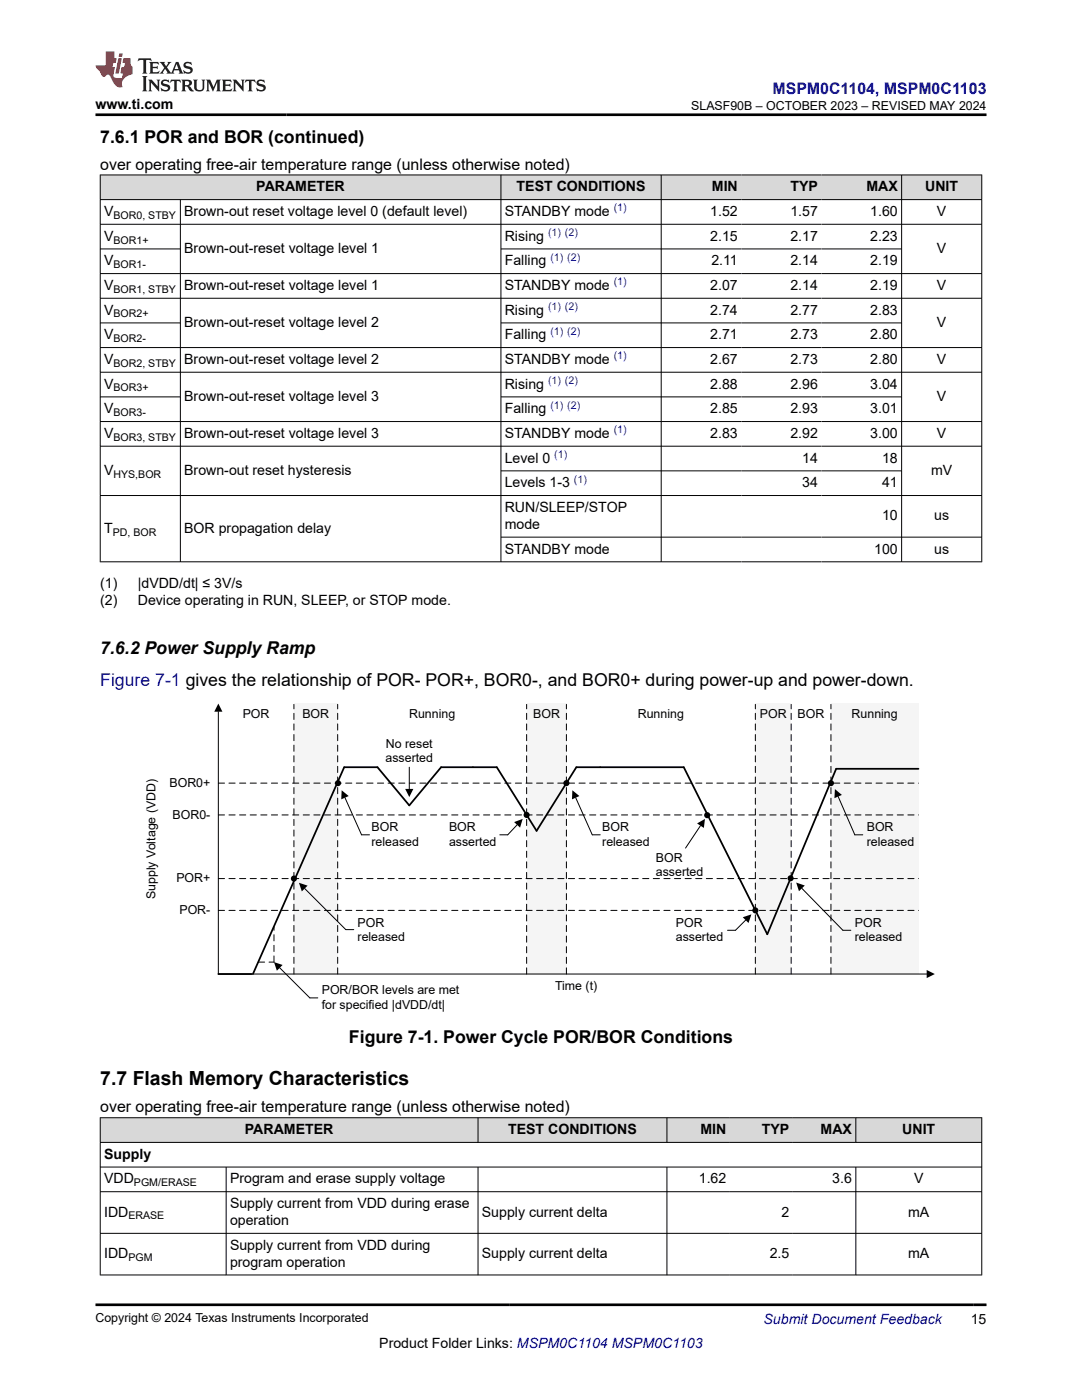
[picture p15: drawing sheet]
<svg xmlns="http://www.w3.org/2000/svg" width="216mm" height="279mm" viewBox="0 0 216 279" stroke-linecap="round" stroke-linejoin="round" font-family="sans-serif">
<defs><g id="words">
<text font-size="3.9" x="20" y="216.6">7.7 Flash Memory Characteristics</text>
<g font-size="3.5">
<text x="20" y="28.5">7.6.1 POR and BOR (continued)</text>
<text x="20" y="130.5">7.6.2 Power Supply Ramp</text>
<text x="69.6" y="208.1">Figure 7-1. Power Cycle POR/BOR Conditions</text>
</g>
<text font-size="3.5" fill="#00f" x="20" y="136.8">Figure 7-1 gives the relationship of POR- POR+, BOR0-, and BOR0+ during power-up and power-down.</text>
<text font-size="3.2" fill="#00f" x="154.1" y="18.7">MSPM0C1104, MSPM0C1103</text>
<g font-size="3.2">
<text x="20" y="33.9">over operating free-air temperature range (unless otherwise noted)</text>
<text x="20" y="222">over operating free-air temperature range (unless otherwise noted)</text>
</g>
<g font-size="2.8">
<text x="19" y="21.8">www.ti.com</text>
<text x="51.1" y="38.2">PARAMETER</text>
<text x="103.1" y="38.2">TEST CONDITIONS</text>
<text x="142" y="38.2">MIN</text>
<text x="157.7" y="38.2">TYP</text>
<text x="172.9" y="38.2">MAX</text>
<text x="184.6" y="38.2">UNIT</text>
<text x="20.8" y="43.1">V</text>
<text x="36.8" y="43.1">Brown-out reset voltage level 0 (default level)</text>
<text x="100.7" y="43.1">STANDBY mode</text>
<text x="141.7" y="43.1">1.52</text>
<text x="157.7" y="43.1">1.57</text>
<text x="173.6" y="43.1">1.60</text>
<text x="187" y="43.1">V</text>
<text x="20.8" y="48">V</text>
<text x="20.8" y="53">V</text>
<text x="36.8" y="50.5">Brown-out-reset voltage level 1</text>
<text x="100.7" y="48">Rising</text>
<text x="100.7" y="53">Falling</text>
<text x="141.7" y="48">2.15</text>
<text x="141.9" y="53">2.11</text>
<text x="157.7" y="48">2.17</text>
<text x="157.7" y="53">2.14</text>
<text x="173.6" y="48">2.23</text>
<text x="173.6" y="53">2.19</text>
<text x="187" y="50.5">V</text>
<text x="20.8" y="57.9">V</text>
<text x="36.8" y="57.9">Brown-out-reset voltage level 1</text>
<text x="100.7" y="57.9">STANDBY mode</text>
<text x="141.7" y="57.9">2.07</text>
<text x="157.7" y="57.9">2.14</text>
<text x="173.6" y="57.9">2.19</text>
<text x="187" y="57.9">V</text>
<text x="20.8" y="62.8">V</text>
<text x="36.8" y="65.3">Brown-out-reset voltage level 2</text>
<text x="100.7" y="62.8">Rising</text>
<text x="141.7" y="62.8">2.74</text>
<text x="157.7" y="62.8">2.77</text>
<text x="173.6" y="62.8">2.83</text>
<text x="187" y="65.3">V</text>
<text x="20.8" y="67.7">V</text>
<text x="100.7" y="67.7">Falling</text>
<text x="141.7" y="67.7">2.71</text>
<text x="157.7" y="67.7">2.73</text>
<text x="173.6" y="67.7">2.80</text>
<text x="20.8" y="72.6">V</text>
<text x="20.8" y="77.6">V</text>
<text x="36.8" y="72.6">Brown-out-reset voltage level 2</text>
<text x="100.7" y="72.6">STANDBY mode</text>
<text x="100.7" y="77.6">Rising</text>
<text x="141.7" y="72.6">2.67</text>
<text x="141.7" y="77.6">2.88</text>
<text x="157.7" y="72.6">2.73</text>
<text x="157.7" y="77.6">2.96</text>
<text x="173.6" y="72.6">2.80</text>
<text x="173.6" y="77.6">3.04</text>
<text x="187" y="72.6">V</text>
<text x="20.8" y="82.5">V</text>
<text x="36.8" y="80">Brown-out-reset voltage level 3</text>
<text x="100.7" y="82.5">Falling</text>
<text x="141.7" y="82.5">2.85</text>
<text x="157.7" y="82.5">2.93</text>
<text x="173.6" y="82.5">3.01</text>
<text x="187" y="80">V</text>
<text x="20.8" y="87.4">V</text>
<text x="36.8" y="87.4">Brown-out-reset voltage level 3</text>
<text x="100.7" y="87.4">STANDBY mode</text>
<text x="141.7" y="87.4">2.83</text>
<text x="157.7" y="87.4">2.92</text>
<text x="173.6" y="87.4">3.00</text>
<text x="187" y="87.4">V</text>
<text x="20.8" y="94.8">V</text>
<text x="36.8" y="94.8">Brown-out reset hysteresis</text>
<text x="100.7" y="92.3">Level 0</text>
<text x="160.1" y="92.3">14</text>
<text x="176" y="92.3">18</text>
<text x="185.8" y="94.8">mV</text>
<text x="100.7" y="97.2">Levels 1-3</text>
<text x="160.1" y="97.2">34</text>
<text x="176" y="97.2">41</text>
<text x="20.8" y="106.3">T</text>
<text x="36.8" y="106.3">BOR propagation delay</text>
<text x="100.7" y="102.2">RUN/SLEEP/STOP</text>
<text x="100.7" y="105.6">mode</text>
<text x="176" y="103.9">10</text>
<text x="186.4" y="103.9">us</text>
<text x="100.7" y="110.5">STANDBY mode</text>
<text x="174.4" y="110.5">100</text>
<text x="186.4" y="110.5">us</text>
<text x="20" y="117.3">(1)</text>
<text x="27.5" y="117.3">|dVDD/dt| ≤ 3V/s</text>
<text x="20" y="120.7">(2)</text>
<text x="27.5" y="120.7">Device operating in RUN, SLEEP, or STOP mode.</text>
<text x="48.9" y="226.3">PARAMETER</text>
<text x="101.4" y="226.3">TEST CONDITIONS</text>
<text x="139.8" y="226.3">MIN</text>
<text x="152" y="226.3">TYP</text>
<text x="163.7" y="226.3">MAX</text>
<text x="180" y="226.3">UNIT</text>
<text x="20.8" y="231.3">Supply</text>
<text x="20.8" y="236.2">VDD</text>
<text x="45.9" y="236.2">Program and erase supply voltage</text>
<text x="139.4" y="236.2">1.62</text>
<text x="166.1" y="236.2">3.6</text>
<text x="182.4" y="236.2">V</text>
<text x="20.8" y="242.8">IDD</text>
<text x="45.9" y="241.1">Supply current from VDD during erase</text>
<text x="45.9" y="244.5">operation</text>
<text x="96.2" y="242.8">Supply current delta</text>
<text x="155.9" y="242.8">2</text>
<text x="181.2" y="242.8">mA</text>
<text x="20.8" y="251.1">IDD</text>
<text x="45.9" y="249.4">Supply current from VDD during</text>
<text x="96.2" y="251.1">Supply current delta</text>
<text x="153.6" y="251.1">2.5</text>
<text x="181.2" y="251.1">mA</text>
<text x="45.9" y="252.8">program operation</text>
<text x="75.7" y="269">Product Folder Links: MSPM0C1104 MSPM0C1103</text>
<text x="193.7" y="264.2">15</text>
</g>
<text font-size="2.8" fill="#00f" x="152.4" y="264.2">Submit Document Feedback</text>
<g font-size="2.5">
<text x="137.9" y="21.9">SLASF90B – OCTOBER 2023 – REVISED MAY 2024</text>
<text x="48.4" y="143.3">POR</text>
<text x="60.3" y="143.3">BOR</text>
<text x="81.6" y="143.3">Running</text>
<text x="106.4" y="143.3">BOR</text>
<text x="127.3" y="143.3">Running</text>
<text x="151.6" y="143.3">POR</text>
<text x="159.2" y="143.3">BOR</text>
<text x="169.9" y="143.3">Running</text>
<text x="77" y="149.2">No reset</text>
<text x="76.9" y="152.2">asserted</text>
<text x="33.8" y="157">BOR0+</text>
<text x="34.4" y="163.4">BOR0-</text>
<text x="74.1" y="165.9">BOR</text>
<text x="89.6" y="165.9">BOR</text>
<text x="120.2" y="165.9">BOR</text>
<text x="172.9" y="165.9">BOR</text>
<text x="74.1" y="168.8">released</text>
<text x="89.6" y="168.8">asserted</text>
<text x="120.2" y="168.8">released</text>
<text x="130.9" y="172">BOR</text>
<text x="172.9" y="168.8">released</text>
<text x="31" y="179.5" transform="rotate(-90 31 179.5)">Supply Voltage (VDD)</text>
<text x="35.2" y="176.1">POR+</text>
<text x="130.9" y="174.9">asserted</text>
<text x="35.8" y="182.4">POR-</text>
<text x="71.3" y="184.9">POR</text>
<text x="134.8" y="184.9">POR</text>
<text x="170.6" y="184.9">POR</text>
<text x="71.3" y="187.9">released</text>
<text x="134.8" y="187.9">asserted</text>
<text x="170.6" y="187.9">released</text>
<text x="110.8" y="197.5">Time (t)</text>
<text x="64.2" y="198.4">POR/BOR levels are met</text>
<text x="64.2" y="201.4">for specified |dVDD/dt|</text>
<text x="19" y="263.9">Copyright © 2024 Texas Instruments Incorporated</text>
</g>
<g font-size="2.1">
<text x="22.6" y="43.7">BOR0, STBY</text>
<text x="22.6" y="48.6">BOR1+</text>
<text x="22.6" y="53.5">BOR1-</text>
<text x="22.6" y="58.4">BOR1, STBY</text>
<text x="22.6" y="63.4">BOR2+</text>
<text x="22.6" y="68.3">BOR2-</text>
<text x="22.6" y="73.2">BOR2, STBY</text>
<text x="22.6" y="78.1">BOR3+</text>
<text x="22.6" y="83">BOR3-</text>
<text x="22.6" y="88">BOR3, STBY</text>
<text x="22.6" y="95.3">HYS,BOR</text>
<text x="22.5" y="106.9">PD, BOR</text>
<text x="26.7" y="236.7">PGM/ERASE</text>
<text x="25.6" y="243.4">ERASE</text>
<text x="25.6" y="251.7">PGM</text>
</g>
<g font-size="2.1" fill="#00f">
<text x="109.3" y="47.1">(1) (2)</text>
<text x="122.5" y="42.2">(1)</text>
<text x="109.8" y="52">(1) (2)</text>
<text x="122.5" y="56.9">(1)</text>
<text x="109.3" y="61.9">(1) (2)</text>
<text x="109.8" y="66.8">(1) (2)</text>
<text x="122.5" y="71.7">(1)</text>
<text x="109.3" y="76.6">(1) (2)</text>
<text x="109.8" y="81.5">(1) (2)</text>
<text x="122.5" y="86.5">(1)</text>
<text x="110.6" y="91.4">(1)</text>
<text x="114.5" y="96.3">(1)</text>
</g>
</g></defs>
<g fill="#d8d8d8">
<path d="M20 34.9h175.9v4.9h-175.9z" fill-rule="evenodd"/>
<path d="M20.1 35h79.8v4.8h-79.8z" fill-rule="evenodd"/>
<path d="M100 35h31.9v4.8h-31.9z" fill-rule="evenodd"/>
<path d="M132 35h15.9v4.8h-15.9z" fill-rule="evenodd"/>
<path d="M147.9 35h16v4.8h-16z" fill-rule="evenodd"/>
<path d="M163.9 35h15.9v4.8h-15.9z" fill-rule="evenodd"/>
<path d="M180 35h15.8v4.8h-15.8z" fill-rule="evenodd"/>
</g>
<g fill="none" stroke="#000" stroke-width=".2">
<path d="M19.9 34.9h176.1M19.9 39.8h176.1M20 34.9v77.3M36 39.8v72.4M100 34.9v77.3M131.9 34.9v77.3M179.9 34.9v77.3M195.9 34.9v77.3M19.9 44.8h176.1M19.9 49.7h16.2M19.9 59.5h176.1M100 49.7h80"/>
<path d="M196 54.6h-176.1M19.9 64.4h16.2M19.9 74.3h176.1M19.9 79.2h16.2M100 64.4h80M100 79.2h80M196 69.4h-176.1M19.9 89h176.1M19.9 98.9h176.1M100 94h80M196 84.1h-176.1M100 107.2h96"/>
<path d="M196 112.1h-176.1"/>
</g>
<g fill="#f5f5f5">
<path d="M58.6 140.4h8.8v54h-8.8z" fill-rule="evenodd"/>
<path d="M105.1 140.4h7.9v54h-7.9z" fill-rule="evenodd"/>
<path d="M150.7 140.4h7.2v54h-7.2z" fill-rule="evenodd"/>
<path d="M165.8 140.4h17.5v54h-17.5z" fill-rule="evenodd"/>
</g>
<g fill="none" stroke="#000" stroke-width=".2">
<path d="M43.6 142v52.4h141.3M67.1 156.3h.3M68.8 159.2l3.3 7.4h1.6M81.7 153.1v4.3M112.6 156.3h.4M114.9 159.2l3.3 7.4h1.6M165.4 156.3h.4M167.2 159l3.4 7.6h1.6M58.3 175.3h.3M60.8 177.3l8.2 8.2h1.6M103.2 164.6l-1.9 2h-1.6M104.7 162.6h.4"/>
<path d="M139.8 164.8l-3 4.5M140.7 162.7h.4M157.4 175.3h.4M160 177.3l8.2 8.4h1.6M55.8 193.2l6 6h1.6M148.8 183.6l-2 2.1h-1.6M150.3 181.7h.4"/>
</g>
<g fill="#000">
<path d="M43.6 140.4l.8 1.6h-1.6zM68.2 157.7l1.4 1.2-1.5 .6zM80.9 157.4h1.6l-.8 1.7zM114.2 157.7l1.4 1.2-1.5 .6zM166.6 157.5l1.4 1.1-1.5 .7zM59.7 176.2l1.7 .6-1.2 1.1zM102.6 164.1l1.7-.7-.5 1.8zM139.1 164.3l1.6-.9-.3 1.8zM158.9 176.1l1.7 .6-1.2 1.2zM54.7 192l1.7 .6-1.2 1.1zM148.2 183.1l1.7-.6-.5 1.7zM184.9 193.6l1.6 .8-1.6 .8z"/>
<circle cx="67.4" cy="156.3" r=".61"/>
<circle cx="113" cy="156.3" r=".61"/>
<circle cx="165.8" cy="156.3" r=".61"/>
<circle cx="58.6" cy="175.3" r=".61"/>
<circle cx="105.1" cy="162.6" r=".61"/>
<circle cx="141.1" cy="162.7" r=".61"/>
<circle cx="157.8" cy="175.3" r=".61"/>
<circle cx="150.7" cy="181.7" r=".61"/>
</g>
<g fill="none" stroke="#000" stroke-width=".2" stroke-dasharray="1.2 .9">
<path d="M43.6 156.3h139.7M43.6 175.3h139.7M43.6 162.6h139.7M43.6 181.7h139.7M51.6 192h3.1M54.7 192v-7M58.6 194.4v-53.8M67.4 194.4v-53.8M105.1 194.4v-53.8M113 194.4v-53.8M150.7 194.4v-53.8M157.9 194.4v-53.8"/>
<path d="M165.8 194.4v-53.8"/>
</g>
<path d="M183.3 153.4h-16.5l-13.7 33.1-16.7-33.4h-21.4l-7.9 12.7-8-12.7h-11.1l-6.3 7.6-6.4-7.6h-6.6l-18.2 41.3M43.6 194.4h6.6" fill="none" stroke="#000" stroke-width=".35"/>
<g fill="#d8d8d8">
<path d="M20 223.1h175.9v4.9h-175.9z" fill-rule="evenodd"/>
<path d="M20.1 223.1h75.2v4.8h-75.2z" fill-rule="evenodd"/>
<path d="M95.4 223.1h37.6v4.8h-37.6z" fill-rule="evenodd"/>
<path d="M133.1 223.1h12.5v4.8h-12.5z" fill-rule="evenodd"/>
<path d="M145.6 223.1h12.6v4.8h-12.6z" fill-rule="evenodd"/>
<path d="M158.2 223.1h12.5v4.8h-12.5z" fill-rule="evenodd"/>
<path d="M170.8 223.1h25v4.8h-25z" fill-rule="evenodd"/>
</g>
<g fill="none" stroke="#000" stroke-width=".2">
<path d="M19.9 223.1h176.1M19.9 228h176.1M19.9 232.9h176.1M19.9 237.8h176.1M20 223v31.5M45.1 232.9v21.6M95.4 223v5.1M95.4 232.9v21.6M133.1 223v5.1M133.1 232.9v21.6M170.8 223v5.1M170.8 232.9v21.6"/>
<path d="M195.9 223v31.5M19.9 246.1h176.1M19.9 254.4h176.1"/>
</g>
<path d="M27.7 11.6l-.2 .6 .5-.2h.6v.1v2.2l-.2 .4h1l-.2-.4v-2.2v-.1h.5l.5 .2-.1-.6zM29.8 12.4l.2 .3v1.6l-.2 .4h1.9l.1-.6a1.08 1.08 0 0 1-1.3 .2v-.7h.6l.4 .2v-.7l-.4 .2h-.6v-.5l.2-.2a1 1 0 0 1 1 .3l-.1-.5zM31.8 12.4l1 1.1-1 1.2h.9l-.2-.2 .4-.8 .5 .8-.2 .2h1.6l-.2-.2 .1-.5h1l.1 .5-.1 .2h.9l-.2-.4-.8-1.9h-.5l-1 2.1-.8-1.1 .9-1h-.8l.2 .2-.5 .6-.3-.6 .1-.2zM35.2 12.8l.4 1h-.8zM36.8 12.5a.65 .65 0 0 0-.2 .7 .65 .65 0 0 0 .6 .5l.7 .1 .1 .3a.79 .79 0 0 1-.7 .4 .79 .79 0 0 1-.7-.5l.1 .7 .2-.1a.93 .93 0 0 0 1.1 0 .93 .93 0 0 0 .4-.9 1.46 1.46 0 0 0-1.2-.6l-.1-.3a1.09 1.09 0 0 1 1.2 .2l-.2-.6-.1 .1-.6-.2zM28.4 15.2l.2 .4v2.2l-.2 .4h1l-.2-.4v-2.2l.2-.4zM29.6 15.9l.2 .4v1.5l-.2 .4h.8l-.3-.4v-1.3l1.7 1.8v-2l.2-.4h-.8l.2 .2 .1 1.1-1.2-1.3zM32.3 16a.65 .65 0 0 0-.2 .8 .65 .65 0 0 0 .7 .4l.6 .2 .1 .2a.79 .79 0 0 1-.7 .4 .79 .79 0 0 1-.7-.5l.1 .7 .2-.1a.93 .93 0 0 0 1.1 .1 .93 .93 0 0 0 .4-1 1.46 1.46 0 0 0-1.2-.5l-.1-.4a1.09 1.09 0 0 1 1.2 .2l-.2-.6-.1 .1-.6-.1zM34.1 15.9l-.1 .6a.63 .63 0 0 1 .7-.3l.1 1.6-.3 .4h1l-.2-.4v-1.6a.66 .66 0 0 1 .8 .3l-.1-.6zM36.2 15.9l.2 .4v1.5l-.2 .4h.9l-.2-.2v-.7h.5l.1 .2a.79 .79 0 0 0 1.2 .6l-1-.9a.61 .61 0 0 0 .6-.6 .61 .61 0 0 0-.5-.7zM36.9 16.2h.2a.47 .47 0 0 1 .5 .1 .47 .47 0 0 1 .1 .5l-.2 .1-.6 .1zM38.5 15.9l.2 .2a2.27 2.27 0 0 0 .4 2 1.04 1.04 0 0 0 1.7-.7v-1.3l.2-.2h-.8l.2 .4v1.1a.6 .6 0 0 1-.6 .6 .6 .6 0 0 1-.6-.6v-1.1l.3-.4zM41.1 15.9l.2 .4v1.5l-.2 .4h.7l-.2-.4v-1.4l.9 1.9 .8-1.9v1.4l-.2 .4h1l-.3-.4v-1.5l.3-.4h-.8l-.7 1.5-.7-1.5zM44.3 15.9l.2 .4v1.5l-.2 .4h1.9l.1-.6a1.09 1.09 0 0 1-1.3 .2v-.7h.6l.4 .2v-.6l-.4 .2h-.6v-.6l.2-.1a1.01 1.01 0 0 1 1 .3l-.1-.6zM46.4 15.9l.3 .4v1.5l-.3 .4h.8l-.2-.4v-1.3l1.6 1.8v-2l.2-.4h-.7l.2 .2v1.1l-1.2-1.3zM49 15.9l-.1 .6a.63 .63 0 0 1 .8-.3v1.6l-.3 .4h1l-.2-.4v-1.6a.66 .66 0 0 1 .8 .3l-.1-.6zM51.4 16a.65 .65 0 0 0-.2 .8 .65 .65 0 0 0 .6 .4l.6 .2 .2 .2a.79 .79 0 0 1-.8 .4 .79 .79 0 0 1-.6-.5l.1 .7 .2-.1a.93 .93 0 0 0 1 .1 .93 .93 0 0 0 .5-1 1.46 1.46 0 0 0-1.3-.5l-.1-.4a1.09 1.09 0 0 1 1.3 .2l-.2-.6-.2 .1-.5-.1z" fill="#231f20"/>
<path d="M21.1 10.3v2.7h-2.1l.1 .4 .9 1a.95 .95 0 0 0 .9 .9 .59 .59 0 0 1 .6-.4 .59 .59 0 0 1 .5 .3l.4 .8a1.59 1.59 0 0 0 2.1 1.4 1.61 1.61 0 0 1 1-2.3l1-.3-.1-1.5a1.59 1.59 0 0 1-.4-1.7h-1.4l-.2 .9h.5l-.1 .9h-.5l-.2 .9v.3l.4 .1-.2 .9h-.6a.73 .73 0 0 1-1.1-.7l.3-1.5h-.5l.2-.9h.5l.2-.9h-.5v-1.3zM23.6 11.6l-.6 3.1h.7l.6-3.1zM23.8 10.7l-.1 .6h.7l.1-.6z" fill="#ed1c24"/>
<path d="M19 22.9h177.8M19 260.4h177.8" fill="none" stroke="#000" stroke-width=".53"/>
<use href="#words"/>
</svg>
